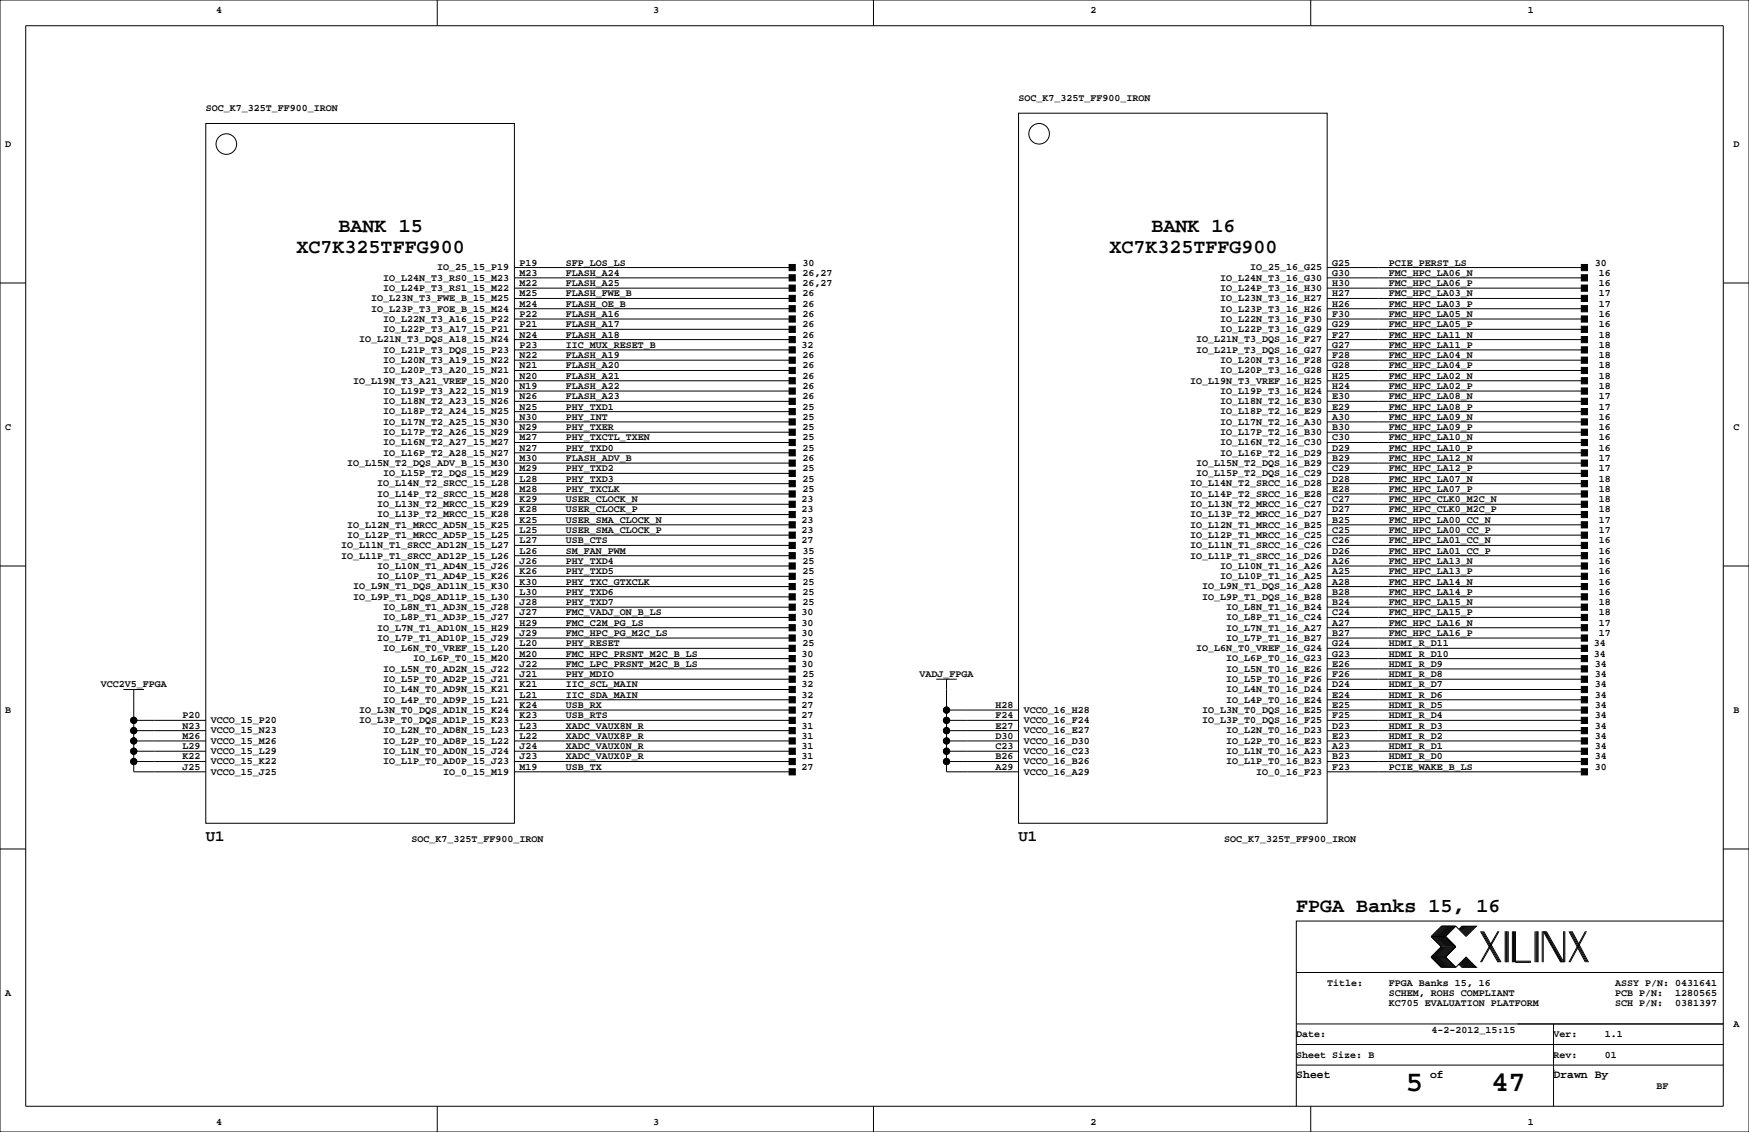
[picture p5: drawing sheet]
<svg xmlns="http://www.w3.org/2000/svg" width="432mm" height="279mm" viewBox="0 0 432 279" stroke-linecap="round" stroke-linejoin="round" font-family="sans-serif">
<defs><g id="words">
<g font-size="7.1">
<text x="347" y="269.3">5</text>
<text x="368.2" y="269.3">47</text>
</g>
<g font-size="4.9">
<text x="83.6" y="57.3">BANK 15</text>
<text x="284.3" y="57.3">BANK 16</text>
<text x="73.2" y="62.3">XC7K325TFFG900</text>
<text x="273.9" y="62.3">XC7K325TFFG900</text>
<text x="320" y="225.1">FPGA Banks 15, 16</text>
</g>
<g font-size="3.9">
<text x="50.8" y="207.5">U1</text>
<text x="251.5" y="207.5">U1</text>
</g>
<g font-size="2.8">
<text x="320" y="266.1">Sheet</text>
<text x="353.1" y="266.1">of</text>
<text x="383.5" y="266.1">Drawn By</text>
</g>
<g font-size="2.5">
<text x="53.3" y="3.3">4</text>
<text x="161.3" y="3.3">3</text>
<text x="269.2" y="3.3">2</text>
<text x="377.2" y="3.3">1</text>
<text x="50.8" y="27.4">SOC_K7_325T_FF900_IRON</text>
<text x="251.5" y="24.9">SOC_K7_325T_FF900_IRON</text>
<text x="1.3" y="36.3">D</text>
<text x="428" y="36.3">D</text>
<text x="128.3" y="65.5">P19</text>
<text x="139.7" y="65.5">SFP_LOS_LS</text>
<text x="198.1" y="65.5">30</text>
<text x="328.9" y="65.5">G25</text>
<text x="342.9" y="65.5">PCIE_PERST_LS</text>
<text x="393.7" y="65.5">30</text>
<text x="94.6" y="71.8">IO_L24P_T3_RS1_15_M22</text>
<text x="94.6" y="69.3">IO_L24N_T3_RS0_15_M23</text>
<text x="107.9" y="66.7">IO_25_15_P19</text>
<text x="128.3" y="70.6">M22</text>
<text x="128.3" y="68.1">M23</text>
<text x="139.7" y="70.6">FLASH_A25</text>
<text x="139.7" y="68.1">FLASH_A24</text>
<text x="198.1" y="70.6">26,27</text>
<text x="198.1" y="68.1">26,27</text>
<text x="301.2" y="71.8">IO_L24P_T3_16_H30</text>
<text x="301.2" y="69.3">IO_L24N_T3_16_G30</text>
<text x="308.6" y="66.7">IO_25_16_G25</text>
<text x="328.9" y="70.6">H30</text>
<text x="328.9" y="68.1">G30</text>
<text x="342.9" y="70.6">FMC_HPC_LA06_P</text>
<text x="342.9" y="68.1">FMC_HPC_LA06_N</text>
<text x="394.8" y="70.6">16</text>
<text x="394.8" y="68.1">16</text>
<text x="91.7" y="76.9">IO_L23P_T3_FOE_B_15_M24</text>
<text x="91.7" y="74.4">IO_L23N_T3_FWE_B_15_M25</text>
<text x="128.3" y="75.7">M24</text>
<text x="128.3" y="73.2">M25</text>
<text x="139.7" y="73.2">FLASH_FWE_B</text>
<text x="139.7" y="75.7">FLASH_OE_B</text>
<text x="198.1" y="73.2">26</text>
<text x="198.1" y="75.7">26</text>
<text x="301.2" y="76.9">IO_L23P_T3_16_H26</text>
<text x="301.2" y="74.4">IO_L23N_T3_16_H27</text>
<text x="328.9" y="75.7">H26</text>
<text x="328.9" y="73.2">H27</text>
<text x="342.9" y="75.7">FMC_HPC_LA03_P</text>
<text x="342.9" y="73.2">FMC_HPC_LA03_N</text>
<text x="394.8" y="75.7">17</text>
<text x="394.8" y="73.2">17</text>
<text x="94.6" y="82">IO_L22P_T3_A17_15_P21</text>
<text x="94.6" y="79.4">IO_L22N_T3_A16_15_P22</text>
<text x="128.3" y="83.3">N24</text>
<text x="128.3" y="80.8">P21</text>
<text x="128.3" y="78.2">P22</text>
<text x="139.7" y="78.2">FLASH_A16</text>
<text x="139.7" y="80.8">FLASH_A17</text>
<text x="139.7" y="83.3">FLASH_A18</text>
<text x="198.1" y="78.2">26</text>
<text x="198.1" y="80.8">26</text>
<text x="198.1" y="83.3">26</text>
<text x="301.2" y="82">IO_L22P_T3_16_G29</text>
<text x="301.2" y="79.4">IO_L22N_T3_16_F30</text>
<text x="328.9" y="83.3">F27</text>
<text x="328.9" y="80.8">G29</text>
<text x="328.9" y="78.2">F30</text>
<text x="342.9" y="80.8">FMC_HPC_LA05_P</text>
<text x="342.9" y="78.2">FMC_HPC_LA05_N</text>
<text x="342.9" y="83.3">FMC_HPC_LA11_N</text>
<text x="394.8" y="80.8">16</text>
<text x="394.8" y="78.2">16</text>
<text x="394.8" y="83.3">18</text>
<text x="88.7" y="84.5">IO_L21N_T3_DQS_A18_15_N24</text>
<text x="94.6" y="89.6">IO_L20N_T3_A19_15_N22</text>
<text x="94.6" y="87.1">IO_L21P_T3_DQS_15_P23</text>
<text x="128.3" y="88.4">N22</text>
<text x="128.3" y="85.9">P23</text>
<text x="139.7" y="85.9">IIC_MUX_RESET_B</text>
<text x="139.7" y="88.4">FLASH_A19</text>
<text x="197.9" y="85.9">32</text>
<text x="198.1" y="88.4">26</text>
<text x="295.3" y="87.1">IO_L21P_T3_DQS_16_G27</text>
<text x="295.3" y="84.5">IO_L21N_T3_DQS_16_F27</text>
<text x="301.2" y="89.6">IO_L20N_T3_16_F28</text>
<text x="328.9" y="88.4">F28</text>
<text x="328.9" y="85.9">G27</text>
<text x="342.9" y="88.4">FMC_HPC_LA04_N</text>
<text x="342.9" y="85.9">FMC_HPC_LA11_P</text>
<text x="394.8" y="88.4">18</text>
<text x="394.8" y="85.9">18</text>
<text x="87.2" y="94.7">IO_L19N_T3_A21_VREF_15_N20</text>
<text x="94.6" y="92.1">IO_L20P_T3_A20_15_N21</text>
<text x="128.3" y="93.5">N20</text>
<text x="128.3" y="90.9">N21</text>
<text x="139.7" y="90.9">FLASH_A20</text>
<text x="139.7" y="93.5">FLASH_A21</text>
<text x="198.1" y="90.9">26</text>
<text x="198.1" y="93.5">26</text>
<text x="293.8" y="94.7">IO_L19N_T3_VREF_16_H25</text>
<text x="301.2" y="92.1">IO_L20P_T3_16_G28</text>
<text x="328.9" y="93.5">H25</text>
<text x="328.9" y="90.9">G28</text>
<text x="342.9" y="93.5">FMC_HPC_LA02_N</text>
<text x="342.9" y="90.9">FMC_HPC_LA04_P</text>
<text x="394.8" y="93.5">18</text>
<text x="394.8" y="90.9">18</text>
<text x="94.6" y="99.8">IO_L18N_T2_A23_15_N26</text>
<text x="94.6" y="97.2">IO_L19P_T3_A22_15_N19</text>
<text x="128.3" y="101.1">N25</text>
<text x="128.3" y="98.6">N26</text>
<text x="128.3" y="96">N19</text>
<text x="139.7" y="96">FLASH_A22</text>
<text x="139.7" y="98.6">FLASH_A23</text>
<text x="139.7" y="101.1">PHY_TXD1</text>
<text x="198.1" y="96">26</text>
<text x="198.1" y="98.6">26</text>
<text x="198.1" y="101.1">25</text>
<text x="301.2" y="99.8">IO_L18N_T2_16_E30</text>
<text x="301.2" y="97.2">IO_L19P_T3_16_H24</text>
<text x="328.9" y="101.1">E29</text>
<text x="328.9" y="98.6">E30</text>
<text x="328.9" y="96">H24</text>
<text x="342.9" y="96">FMC_HPC_LA02_P</text>
<text x="342.9" y="98.6">FMC_HPC_LA08_N</text>
<text x="342.9" y="101.1">FMC_HPC_LA08_P</text>
<text x="394.8" y="96">18</text>
<text x="394.8" y="98.6">17</text>
<text x="394.8" y="101.1">17</text>
<text x="1.3" y="106.2">C</text>
<text x="94.6" y="107.4">IO_L17P_T2_A26_15_N29</text>
<text x="94.6" y="104.8">IO_L17N_T2_A25_15_N30</text>
<text x="94.6" y="102.3">IO_L18P_T2_A24_15_N25</text>
<text x="128.3" y="106.2">N29</text>
<text x="128.3" y="103.6">N30</text>
<text x="139.7" y="103.6">PHY_INT</text>
<text x="139.7" y="106.2">PHY_TXER</text>
<text x="198.1" y="103.6">25</text>
<text x="198.1" y="106.2">25</text>
<text x="301.2" y="107.4">IO_L17P_T2_16_B30</text>
<text x="301.2" y="104.8">IO_L17N_T2_16_A30</text>
<text x="301.2" y="102.3">IO_L18P_T2_16_E29</text>
<text x="328.9" y="106.2">B30</text>
<text x="328.9" y="103.6">A30</text>
<text x="342.9" y="103.6">FMC_HPC_LA09_N</text>
<text x="342.9" y="106.2">FMC_HPC_LA09_P</text>
<text x="394.8" y="103.6">16</text>
<text x="394.8" y="106.2">16</text>
<text x="428" y="106.2">C</text>
<text x="94.6" y="112.5">IO_L16P_T2_A28_15_N27</text>
<text x="94.6" y="109.9">IO_L16N_T2_A27_15_M27</text>
<text x="128.3" y="113.8">M30</text>
<text x="128.3" y="111.3">N27</text>
<text x="128.3" y="108.7">M27</text>
<text x="139.7" y="108.7">PHY_TXCTL_TXEN</text>
<text x="139.7" y="111.3">PHY_TXD0</text>
<text x="139.7" y="113.8">FLASH_ADV_B</text>
<text x="198.1" y="108.7">25</text>
<text x="198.1" y="111.3">25</text>
<text x="198.1" y="113.8">26</text>
<text x="301.2" y="112.5">IO_L16P_T2_16_D29</text>
<text x="301.2" y="109.9">IO_L16N_T2_16_C30</text>
<text x="328.9" y="113.8">B29</text>
<text x="328.9" y="111.3">D29</text>
<text x="328.9" y="108.7">C30</text>
<text x="342.9" y="113.8">FMC_HPC_LA12_N</text>
<text x="342.9" y="111.3">FMC_HPC_LA10_P</text>
<text x="342.9" y="108.7">FMC_HPC_LA10_N</text>
<text x="394.8" y="113.8">17</text>
<text x="394.8" y="111.3">16</text>
<text x="394.8" y="108.7">16</text>
<text x="85.7" y="115">IO_L15N_T2_DQS_ADV_B_15_M30</text>
<text x="94.6" y="117.5">IO_L15P_T2_DQS_15_M29</text>
<text x="128.3" y="118.9">L28</text>
<text x="128.3" y="116.3">M29</text>
<text x="139.7" y="116.3">PHY_TXD2</text>
<text x="139.7" y="118.9">PHY_TXD3</text>
<text x="198.1" y="116.3">25</text>
<text x="198.1" y="118.9">25</text>
<text x="295.3" y="117.5">IO_L15P_T2_DQS_16_C29</text>
<text x="295.3" y="115">IO_L15N_T2_DQS_16_B29</text>
<text x="328.9" y="118.9">D28</text>
<text x="328.9" y="116.3">C29</text>
<text x="342.9" y="118.9">FMC_HPC_LA07_N</text>
<text x="342.9" y="116.3">FMC_HPC_LA12_P</text>
<text x="394.8" y="118.9">18</text>
<text x="394.8" y="116.3">17</text>
<text x="93.1" y="125.2">IO_L13N_T2_MRCC_15_K29</text>
<text x="93.1" y="122.6">IO_L14P_T2_SRCC_15_M28</text>
<text x="93.1" y="120.1">IO_L14N_T2_SRCC_15_L28</text>
<text x="128.3" y="124">K29</text>
<text x="128.3" y="121.4">M28</text>
<text x="139.7" y="121.4">PHY_TXCLK</text>
<text x="139.7" y="124">USER_CLOCK_N</text>
<text x="197.9" y="124">23</text>
<text x="198.1" y="121.4">25</text>
<text x="293.8" y="125.2">IO_L13N_T2_MRCC_16_C27</text>
<text x="293.8" y="122.6">IO_L14P_T2_SRCC_16_E28</text>
<text x="293.8" y="120.1">IO_L14N_T2_SRCC_16_D28</text>
<text x="328.9" y="124">C27</text>
<text x="328.9" y="121.4">E28</text>
<text x="342.9" y="121.4">FMC_HPC_LA07_P</text>
<text x="342.9" y="124">FMC_HPC_CLK0_M2C_N</text>
<text x="394.8" y="121.4">18</text>
<text x="394.8" y="124">18</text>
<text x="85.7" y="130.2">IO_L12N_T1_MRCC_AD5N_15_K25</text>
<text x="93.1" y="127.7">IO_L13P_T2_MRCC_15_K28</text>
<text x="128.3" y="131.6">L25</text>
<text x="128.3" y="129">K25</text>
<text x="128.3" y="126.5">K28</text>
<text x="139.7" y="131.6">USER_SMA_CLOCK_P</text>
<text x="139.7" y="129">USER_SMA_CLOCK_N</text>
<text x="139.7" y="126.5">USER_CLOCK_P</text>
<text x="197.9" y="131.6">23</text>
<text x="197.9" y="129">23</text>
<text x="197.9" y="126.5">23</text>
<text x="293.8" y="130.2">IO_L12N_T1_MRCC_16_B25</text>
<text x="293.8" y="127.7">IO_L13P_T2_MRCC_16_D27</text>
<text x="328.9" y="131.6">C25</text>
<text x="328.9" y="129">B25</text>
<text x="328.9" y="126.5">D27</text>
<text x="342.9" y="129">FMC_HPC_LA00_CC_N</text>
<text x="342.9" y="131.6">FMC_HPC_LA00_CC_P</text>
<text x="342.9" y="126.5">FMC_HPC_CLK0_M2C_P</text>
<text x="394.8" y="129">17</text>
<text x="394.8" y="131.6">17</text>
<text x="394.8" y="126.5">18</text>
<text x="84.2" y="137.9">IO_L11P_T1_SRCC_AD12P_15_L26</text>
<text x="84.2" y="135.3">IO_L11N_T1_SRCC_AD12N_15_L27</text>
<text x="85.7" y="132.8">IO_L12P_T1_MRCC_AD5P_15_L25</text>
<text x="128.3" y="136.7">L26</text>
<text x="128.3" y="134.1">L27</text>
<text x="139.7" y="134.1">USB_CTS</text>
<text x="139.7" y="136.7">SM_FAN_PWM</text>
<text x="197.9" y="134.1">27</text>
<text x="198.1" y="136.7">35</text>
<text x="293.8" y="137.9">IO_L11P_T1_SRCC_16_D26</text>
<text x="293.8" y="135.3">IO_L11N_T1_SRCC_16_C26</text>
<text x="293.8" y="132.8">IO_L12P_T1_MRCC_16_C25</text>
<text x="328.9" y="136.7">D26</text>
<text x="328.9" y="134.1">C26</text>
<text x="342.9" y="134.1">FMC_HPC_LA01_CC_N</text>
<text x="342.9" y="136.7">FMC_HPC_LA01_CC_P</text>
<text x="394.8" y="134.1">16</text>
<text x="394.8" y="136.7">16</text>
<text x="93.1" y="142.9">IO_L10P_T1_AD4P_15_K26</text>
<text x="93.1" y="140.4">IO_L10N_T1_AD4N_15_J26</text>
<text x="128.3" y="141.7">K26</text>
<text x="128.3" y="139.2">J26</text>
<text x="139.7" y="139.2">PHY_TXD4</text>
<text x="139.7" y="141.7">PHY_TXD5</text>
<text x="198.1" y="139.2">25</text>
<text x="198.1" y="141.7">25</text>
<text x="301.2" y="142.9">IO_L10P_T1_16_A25</text>
<text x="301.2" y="140.4">IO_L10N_T1_16_A26</text>
<text x="328.9" y="141.7">A25</text>
<text x="328.9" y="139.2">A26</text>
<text x="342.9" y="139.2">FMC_HPC_LA13_N</text>
<text x="342.9" y="141.7">FMC_HPC_LA13_P</text>
<text x="394.8" y="139.2">16</text>
<text x="394.8" y="141.7">16</text>
<text x="87.2" y="148">IO_L9P_T1_DQS_AD11P_15_L30</text>
<text x="87.2" y="145.5">IO_L9N_T1_DQS_AD11N_15_K30</text>
<text x="128.3" y="149.4">J28</text>
<text x="128.3" y="146.8">L30</text>
<text x="128.3" y="144.3">K30</text>
<text x="139.7" y="149.4">PHY_TXD7</text>
<text x="139.7" y="144.3">PHY_TXC_GTXCLK</text>
<text x="139.7" y="146.8">PHY_TXD6</text>
<text x="198.1" y="149.4">25</text>
<text x="198.1" y="144.3">25</text>
<text x="198.1" y="146.8">25</text>
<text x="296.8" y="148">IO_L9P_T1_DQS_16_B28</text>
<text x="296.8" y="145.5">IO_L9N_T1_DQS_16_A28</text>
<text x="328.9" y="149.4">B24</text>
<text x="328.9" y="146.8">B28</text>
<text x="328.9" y="144.3">A28</text>
<text x="342.9" y="144.3">FMC_HPC_LA14_N</text>
<text x="342.9" y="146.8">FMC_HPC_LA14_P</text>
<text x="342.9" y="149.4">FMC_HPC_LA15_N</text>
<text x="394.8" y="144.3">16</text>
<text x="394.8" y="146.8">16</text>
<text x="394.8" y="149.4">18</text>
<text x="93.1" y="155.6">IO_L7N_T1_AD10N_15_H29</text>
<text x="94.6" y="153.1">IO_L8P_T1_AD3P_15_J27</text>
<text x="94.6" y="150.6">IO_L8N_T1_AD3N_15_J28</text>
<text x="128.3" y="154.4">H29</text>
<text x="128.3" y="151.9">J27</text>
<text x="139.7" y="151.9">FMC_VADJ_ON_B_LS</text>
<text x="139.7" y="154.4">FMC_C2M_PG_LS</text>
<text x="197.9" y="151.9">30</text>
<text x="197.9" y="154.4">30</text>
<text x="302.7" y="155.6">IO_L7N_T1_16_A27</text>
<text x="302.7" y="153.1">IO_L8P_T1_16_C24</text>
<text x="302.7" y="150.6">IO_L8N_T1_16_B24</text>
<text x="328.9" y="154.4">A27</text>
<text x="328.9" y="151.9">C24</text>
<text x="342.9" y="151.9">FMC_HPC_LA15_P</text>
<text x="342.9" y="154.4">FMC_HPC_LA16_N</text>
<text x="394.8" y="151.9">18</text>
<text x="394.8" y="154.4">17</text>
<text x="93.1" y="158.2">IO_L7P_T1_AD10P_15_J29</text>
<text x="94.6" y="160.7">IO_L6N_T0_VREF_15_L20</text>
<text x="128.3" y="159.5">L20</text>
<text x="128.3" y="157">J29</text>
<text x="139.7" y="157">FMC_HPC_PG_M2C_LS</text>
<text x="139.7" y="159.5">PHY_RESET</text>
<text x="197.9" y="157">30</text>
<text x="198.1" y="159.5">25</text>
<text x="295.3" y="160.7">IO_L6N_T0_VREF_16_G24</text>
<text x="302.7" y="158.2">IO_L7P_T1_16_B27</text>
<text x="328.9" y="159.5">G24</text>
<text x="328.9" y="157">B27</text>
<text x="342.9" y="159.5">HDMI_R_D11</text>
<text x="342.9" y="157">FMC_HPC_LA16_P</text>
<text x="393.5" y="159.5">34</text>
<text x="394.8" y="157">17</text>
<text x="94.6" y="165.8">IO_L5N_T0_AD2N_15_J22</text>
<text x="102" y="163.3">IO_L6P_T0_15_M20</text>
<text x="128.3" y="167.1">J21</text>
<text x="128.3" y="164.6">J22</text>
<text x="128.3" y="162.1">M20</text>
<text x="139.7" y="162.1">FMC_HPC_PRSNT_M2C_B_LS</text>
<text x="139.7" y="164.6">FMC_LPC_PRSNT_M2C_B_LS</text>
<text x="139.7" y="167.1">PHY_MDIO</text>
<text x="197.9" y="162.1">30</text>
<text x="197.9" y="164.6">30</text>
<text x="198.1" y="167.1">25</text>
<text x="227" y="167.1">VADJ_FPGA</text>
<text x="302.7" y="165.8">IO_L5N_T0_16_E26</text>
<text x="302.7" y="163.3">IO_L6P_T0_16_G23</text>
<text x="328.9" y="167.1">F26</text>
<text x="328.9" y="164.6">E26</text>
<text x="328.9" y="162.1">G23</text>
<text x="342.9" y="162.1">HDMI_R_D10</text>
<text x="342.9" y="164.6">HDMI_R_D9</text>
<text x="342.9" y="167.1">HDMI_R_D8</text>
<text x="393.5" y="162.1">34</text>
<text x="393.7" y="164.6">34</text>
<text x="393.7" y="167.1">34</text>
<text x="24.9" y="169.7">VCC2V5_FPGA</text>
<text x="94.6" y="173.4">IO_L4P_T0_AD9P_15_L21</text>
<text x="94.6" y="170.9">IO_L4N_T0_AD9N_15_K21</text>
<text x="94.6" y="168.3">IO_L5P_T0_AD2P_15_J21</text>
<text x="128.3" y="172.2">L21</text>
<text x="128.3" y="169.7">K21</text>
<text x="139.7" y="169.7">IIC_SCL_MAIN</text>
<text x="139.7" y="172.2">IIC_SDA_MAIN</text>
<text x="197.9" y="169.7">32</text>
<text x="197.9" y="172.2">32</text>
<text x="302.7" y="173.4">IO_L4P_T0_16_E24</text>
<text x="302.7" y="170.9">IO_L4N_T0_16_D24</text>
<text x="302.7" y="168.3">IO_L5P_T0_16_F26</text>
<text x="328.9" y="172.2">E24</text>
<text x="328.9" y="169.7">D24</text>
<text x="342.9" y="172.2">HDMI_R_D6</text>
<text x="342.9" y="169.7">HDMI_R_D7</text>
<text x="393.7" y="172.2">34</text>
<text x="393.7" y="169.7">34</text>
<text x="1.3" y="176">B</text>
<text x="45.1" y="179.8">N23</text>
<text x="45.1" y="177.3">P20</text>
<text x="52.1" y="178.5">VCCO_15_P20</text>
<text x="88.7" y="178.5">IO_L3P_T0_DQS_AD1P_15_K23</text>
<text x="88.7" y="176">IO_L3N_T0_DQS_AD1N_15_K24</text>
<text x="128.3" y="179.8">L23</text>
<text x="128.3" y="177.3">K23</text>
<text x="128.3" y="174.8">K24</text>
<text x="139.7" y="174.8">USB_RX</text>
<text x="139.7" y="177.3">USB_RTS</text>
<text x="139.7" y="179.8">XADC_VAUX8N_R</text>
<text x="197.9" y="174.8">27</text>
<text x="197.9" y="177.3">27</text>
<text x="197.9" y="179.8">31</text>
<text x="245.7" y="179.8">E27</text>
<text x="245.7" y="177.3">F24</text>
<text x="245.7" y="174.8">H28</text>
<text x="252.7" y="178.5">VCCO_16_F24</text>
<text x="252.7" y="176">VCCO_16_H28</text>
<text x="296.8" y="178.5">IO_L3P_T0_DQS_16_F25</text>
<text x="296.8" y="176">IO_L3N_T0_DQS_16_E25</text>
<text x="328.9" y="179.8">D23</text>
<text x="328.9" y="177.3">F25</text>
<text x="328.9" y="174.8">E25</text>
<text x="342.9" y="179.8">HDMI_R_D3</text>
<text x="342.9" y="177.3">HDMI_R_D4</text>
<text x="342.9" y="174.8">HDMI_R_D5</text>
<text x="393.7" y="179.8">34</text>
<text x="393.7" y="177.3">34</text>
<text x="393.7" y="174.8">34</text>
<text x="428" y="176">B</text>
<text x="45.1" y="184.9">L29</text>
<text x="45.1" y="182.4">M26</text>
<text x="52.1" y="183.6">VCCO_15_M26</text>
<text x="52.1" y="181">VCCO_15_N23</text>
<text x="94.6" y="183.6">IO_L2P_T0_AD8P_15_L22</text>
<text x="94.6" y="181">IO_L2N_T0_AD8N_15_L23</text>
<text x="128.3" y="184.9">J24</text>
<text x="128.3" y="182.4">L22</text>
<text x="139.7" y="182.4">XADC_VAUX8P_R</text>
<text x="139.7" y="184.9">XADC_VAUX0N_R</text>
<text x="197.9" y="182.4">31</text>
<text x="197.9" y="184.9">31</text>
<text x="245.7" y="184.9">C23</text>
<text x="245.7" y="182.4">D30</text>
<text x="252.7" y="183.6">VCCO_16_D30</text>
<text x="252.7" y="181">VCCO_16_E27</text>
<text x="302.7" y="183.6">IO_L2P_T0_16_E23</text>
<text x="302.7" y="181">IO_L2N_T0_16_D23</text>
<text x="328.9" y="184.9">A23</text>
<text x="328.9" y="182.4">E23</text>
<text x="342.9" y="182.4">HDMI_R_D2</text>
<text x="342.9" y="184.9">HDMI_R_D1</text>
<text x="393.7" y="182.4">34</text>
<text x="393.7" y="184.9">34</text>
<text x="45.1" y="190">J25</text>
<text x="45.1" y="187.5">K22</text>
<text x="52.1" y="191.2">VCCO_15_J25</text>
<text x="52.1" y="188.7">VCCO_15_K22</text>
<text x="52.1" y="186.1">VCCO_15_L29</text>
<text x="94.6" y="188.7">IO_L1P_T0_AD0P_15_J23</text>
<text x="94.6" y="186.1">IO_L1N_T0_AD0N_15_J24</text>
<text x="109.4" y="191.2">IO_0_15_M19</text>
<text x="128.3" y="190">M19</text>
<text x="128.3" y="187.5">J23</text>
<text x="139.7" y="187.5">XADC_VAUX0P_R</text>
<text x="139.7" y="190">USB_TX</text>
<text x="197.9" y="187.5">31</text>
<text x="197.9" y="190">27</text>
<text x="245.7" y="190">A29</text>
<text x="245.7" y="187.5">B26</text>
<text x="252.7" y="191.2">VCCO_16_A29</text>
<text x="252.7" y="188.7">VCCO_16_B26</text>
<text x="252.7" y="186.1">VCCO_16_C23</text>
<text x="302.7" y="188.7">IO_L1P_T0_16_B23</text>
<text x="302.7" y="186.1">IO_L1N_T0_16_A23</text>
<text x="310.1" y="191.2">IO_0_16_F23</text>
<text x="328.9" y="190">F23</text>
<text x="328.9" y="187.5">B23</text>
<text x="342.9" y="190">PCIE_WAKE_B_LS</text>
<text x="342.9" y="187.5">HDMI_R_D0</text>
<text x="393.7" y="190">30</text>
<text x="393.7" y="187.5">34</text>
<text x="101.6" y="207.8">SOC_K7_325T_FF900_IRON</text>
<text x="302.3" y="207.8">SOC_K7_325T_FF900_IRON</text>
<text x="1.3" y="245.9">A</text>
<text x="327.7" y="243.3">Title:</text>
<text x="342.9" y="245.9">SCHEM, ROHS COMPLIANT</text>
<text x="342.9" y="243.3">FPGA Banks 15, 16</text>
<text x="398.8" y="243.3">ASSY P/N: 0431641</text>
<text x="398.8" y="245.9">PCB P/N:</text>
<text x="413.6" y="245.9">1280565</text>
<text x="342.9" y="248.4">KC705 EVALUATION PLATFORM</text>
<text x="398.8" y="248.4">SCH P/N:</text>
<text x="413.6" y="248.4">0381397</text>
<text x="320" y="256">Date:</text>
<text x="353.4" y="255">4-2-2012_15:15</text>
<text x="383.5" y="256">Ver:</text>
<text x="396.2" y="256">1.1</text>
<text x="428" y="253.5">A</text>
<text x="320" y="261.1">Sheet Size: B</text>
<text x="383.5" y="261.1">Rev:</text>
<text x="396.2" y="261.1">01</text>
<text x="408.9" y="268.7">BF</text>
<text x="53.3" y="277.6">4</text>
<text x="161.3" y="277.6">3</text>
<text x="269.2" y="277.6">2</text>
<text x="377.2" y="277.6">1</text>
</g>
</g></defs>
<g fill="none" stroke="#000" stroke-width=".25">
<path d="M0 0h431.8v279.4h-431.8zM6.3 6.4h419.1v266.6h-419.1zM107.9 0v6.4M215.6 0v6.4M323.6 0v6.4M50.8 30.5h76.2v172.7h-76.2zM251.5 27.9h76.2v175.3h-76.2zM0 69.8h6.3M127 78.7h68.6M127 76.2h68.6M127 73.7h68.6M127 66h68.6"/>
<path d="M127 68.6h68.6M127 71.1h68.6M327.7 78.7h63.5M327.7 76.2h63.5M327.7 73.7h63.5M327.7 66h63.5M327.7 68.6h63.5M327.7 71.1h63.5M425.4 69.8h6.4M127 99.1h68.6M127 96.5h68.6M127 94h68.6"/>
<path d="M127 91.4h68.6M127 88.9h68.6M127 86.4h68.6M127 83.8h68.6M127 81.3h68.6M327.7 99.1h63.5M327.7 96.5h63.5M327.7 94h63.5M327.7 91.4h63.5M327.7 88.9h63.5M327.7 86.4h63.5M327.7 83.8h63.5"/>
<path d="M327.7 81.3h63.5M127 119.4h68.6M127 116.8h68.6M127 114.3h68.6M127 111.8h68.6M127 109.2h68.6M127 106.7h68.6M127 104.1h68.6M127 101.6h68.6M327.7 119.4h63.5M327.7 116.8h63.5M327.7 114.3h63.5"/>
<path d="M327.7 111.8h63.5M327.7 109.2h63.5M327.7 106.7h63.5M327.7 104.1h63.5M327.7 101.6h63.5M0 139.7h6.3M127 124.5h68.6M127 127h68.6M127 139.7h68.6M127 137.2h68.6M127 134.6h68.6M127 121.9h68.6"/>
<path d="M127 132.1h68.6M127 129.5h68.6M327.7 124.5h63.5M327.7 127h63.5M327.7 139.7h63.5M327.7 137.2h63.5M327.7 134.6h63.5M327.7 121.9h63.5M327.7 132.1h63.5M327.7 129.5h63.5M425.4 139.7h6.4M127 157.5h68.6"/>
<path d="M127 154.9h68.6M127 147.3h68.6M127 144.8h68.6M127 142.2h68.6M127 152.4h68.6M127 149.9h68.6M327.7 157.5h63.5M327.7 154.9h63.5M327.7 147.3h63.5M327.7 144.8h63.5M327.7 142.2h63.5M327.7 152.4h63.5"/>
<path d="M327.7 149.9h63.5M30.5 170.2h5.1M33 170.2h.1M33 170.2v20.3h17.8M33 177.8h17.8M127 177.8h68.6M127 175.3h68.6M127 172.7h68.6M127 170.2h68.6M127 167.6h68.6M127 165.1h68.6M127 162.6h68.6"/>
<path d="M127 160h68.6M231.1 167.6h5.1M233.7 167.6h.1M233.7 177.8h17.8M233.7 167.6v22.9h17.8M233.7 175.3h17.8M327.7 177.8h63.5M327.7 175.3h63.5M327.7 172.7h63.5M327.7 170.2h63.5M327.7 167.6h63.5M327.7 165.1h63.5"/>
<path d="M327.7 162.6h63.5M327.7 160h63.5M33 182.9h17.8M33 180.3h17.8M33 185.4h17.8M33 188h17.8M127 182.9h68.6M127 180.3h68.6M127 185.4h68.6M127 188h68.6M127 190.5h68.6M233.7 182.9h17.8"/>
<path d="M233.7 180.3h17.8M233.7 185.4h17.8M233.7 188h17.8M327.7 182.9h63.5M327.7 180.3h63.5M327.7 185.4h63.5M327.7 188h63.5M327.7 190.5h63.5M0 209.5h6.3M425.4 209.5h6.4M353.3 236.2l2.6 2.6h3.5M353.3 231.1l2.6 2.6-2.6 2.5"/>
<path d="M353.3 236.2h3.6M353.3 231.1h3.6M356.1 228.6l-2.5 2.5 2.5 2.6-2.5 2.5 2.5 2.6M356.4 228.6l-2.6 2.5 2.6 2.6-2.6 2.5 2.6 2.6M356.6 228.6l-2.5 2.5 2.5 2.6-2.5 2.5 2.5 2.6M356.9 228.6l-2.6 2.5 2.6 2.6-2.6 2.5 2.6 2.6M356.9 231.1l2.5 2.6-2.5 2.5M356.9 236.2l2.5 2.6M357.1 228.6l-2.5 2.5 2.5 2.6-2.5 2.5 2.5 2.6M357.4 228.6l-2.6 2.5 2.6 2.6-2.6 2.5 2.6 2.6M357.6 228.6l-2.5 2.5 2.5 2.6-2.5 2.5 2.5 2.6M357.9 228.6l-2.6 2.5 2.6 2.6-2.6 2.5 2.6 2.6"/>
<path d="M358.1 228.6l-2.5 2.5 2.5 2.6-2.5 2.5 2.5 2.6M358.4 228.6l-2.5 2.5 2.5 2.6-2.5 2.5 2.5 2.6M358.6 228.6l-2.5 2.5 2.5 2.6-2.5 2.5 2.5 2.6M358.9 228.6l-2.5 2.5 2.5 2.6-2.5 2.5 2.5 2.6M359.2 228.6l-2.6 2.5 2.6 2.6-2.6 2.5 2.6 2.6M359.4 228.6l2.5 2.5 2.6-2.5h-3.6l-.7 .8M359.4 228.6h-3.5l-2.6 2.5M359.4 228.6l-2.5 2.5M360.2 238l.7 .8h3.6l-2.6-2.6-2.5 2.6M360.4 237.7l1 1.1M360.4 238l.8 .8M360.7 237.5l1.2 1.3"/>
<path d="M360.7 237.7l1 1.1M360.9 237.2l1.6 1.6M360.9 237.5l1.3 1.3M361.2 237l1.8 1.8M361.2 237.2l1.5 1.6M361.2 228.6l-.8 .8M361.4 236.7l2.1 2.1M361.4 237l1.8 1.8M361.4 228.6l-1 1M361.7 236.5l2.3 2.3M361.7 236.7l2 2.1M361.7 228.6l-1 1"/>
<path d="M361.9 236.5l2.3 2.3M361.9 228.6l-1.2 1.3M362.2 228.6l-1.3 1.3M362.5 228.6l-1.6 1.5M362.7 228.6l-1.5 1.5M363 228.6l-1.8 1.8M363.2 228.6l-1.8 1.8M363.5 228.6l-2.1 2M363.7 228.6l-2 2M364 228.6l-2.3 2.3M364.2 228.6l-2.3 2.3M365.5 229.9l4.3 7.6"/>
<path d="M365.8 229.9l4.3 7.6M366 229.9l4.3 7.6M366.3 229.9l4.3 7.6M369.8 229.9l-4.3 7.6M370.1 229.9l-4.3 7.6M371.6 229.9v7.6M371.9 229.9v7.6M372.1 229.9v7.6M372.4 229.9v7.6M373.4 229.9v7.6M373.6 229.9v7.6M373.9 229.9v7.6"/>
<path d="M374.1 229.9v7.6h3.9M374.1 237.2h3.9M379 229.9v7.6M379.2 229.9v7.6M379.5 229.9v7.6M379.7 229.9v7.6M380.7 229.9v7.6M381 237.5v-7.6l4.3 7.6M381.3 229.9l4.3 7.6M381.5 229.9l4.3 7.6M381.8 229.9l4.3 7.6v-7.6M386.3 229.9v7.6"/>
<path d="M387.3 229.9l4.1 7.6M387.6 229.9l4.1 7.6M387.9 229.9l4 7.6M388.1 229.9l4.1 7.6M391.4 229.9l-4.1 7.6M391.7 229.9l-4.1 7.6M425.4 227.3h-105.4v35.6M320 257.8h105.4M320 252.7h105.4M320 240h105.4M383.5 252.7v20.3M107.9 273v6.4"/>
<path d="M215.6 273v6.4M320 262.9v10.1M320 262.9h105.4M323.6 273v6.4M383.5 264.2h.1"/>
<circle cx="55.9" cy="35.6" r="2.54"/>
<circle cx="256.5" cy="33" r="2.54"/>
<circle cx="33" cy="177.8" r=".76"/>
<circle cx="233.7" cy="177.8" r=".76"/>
<circle cx="233.7" cy="175.3" r=".76"/>
<circle cx="33" cy="182.9" r=".76"/>
<circle cx="33" cy="185.4" r=".76"/>
<circle cx="33" cy="180.3" r=".76"/>
<circle cx="33" cy="188" r=".76"/>
<circle cx="233.7" cy="182.9" r=".76"/>
<circle cx="233.7" cy="185.4" r=".76"/>
<circle cx="233.7" cy="180.3" r=".76"/>
<circle cx="233.7" cy="188" r=".76"/>
</g>
<g fill="#000" stroke="#000" stroke-width=".25">
<path d="M194.8 78h1.5v1.5h-1.5z" fill-rule="evenodd"/>
<path d="M194.8 75.4h1.5v1.6h-1.5z" fill-rule="evenodd"/>
<path d="M194.8 72.9h1.5v1.5h-1.5z" fill-rule="evenodd"/>
<path d="M194.8 65.3h1.5v1.5h-1.5z" fill-rule="evenodd"/>
<path d="M194.8 67.8h1.5v1.5h-1.5z" fill-rule="evenodd"/>
<path d="M194.8 70.4h1.5v1.5h-1.5z" fill-rule="evenodd"/>
<path d="M390.4 72.9h1.5v1.5h-1.5z" fill-rule="evenodd"/>
<path d="M390.4 75.4h1.5v1.6h-1.5z" fill-rule="evenodd"/>
<path d="M390.4 78h1.5v1.5h-1.5z" fill-rule="evenodd"/>
<path d="M390.4 65.3h1.5v1.5h-1.5z" fill-rule="evenodd"/>
<path d="M390.4 67.8h1.5v1.5h-1.5z" fill-rule="evenodd"/>
<path d="M390.4 70.4h1.5v1.5h-1.5z" fill-rule="evenodd"/>
<path d="M194.8 98.3h1.5v1.5h-1.5z" fill-rule="evenodd"/>
<path d="M194.8 95.8h1.5v1.5h-1.5z" fill-rule="evenodd"/>
<path d="M194.8 93.2h1.5v1.5h-1.5z" fill-rule="evenodd"/>
<path d="M194.8 90.7h1.5v1.5h-1.5z" fill-rule="evenodd"/>
<path d="M194.8 88.1h1.5v1.6h-1.5z" fill-rule="evenodd"/>
<path d="M194.8 85.6h1.5v1.5h-1.5z" fill-rule="evenodd"/>
<path d="M194.8 83.1h1.5v1.5h-1.5z" fill-rule="evenodd"/>
<path d="M194.8 80.5h1.5v1.5h-1.5z" fill-rule="evenodd"/>
<path d="M390.4 98.3h1.5v1.5h-1.5z" fill-rule="evenodd"/>
<path d="M390.4 83.1h1.5v1.5h-1.5z" fill-rule="evenodd"/>
<path d="M390.4 85.6h1.5v1.5h-1.5z" fill-rule="evenodd"/>
<path d="M390.4 80.5h1.5v1.5h-1.5z" fill-rule="evenodd"/>
<path d="M390.4 88.1h1.5v1.6h-1.5z" fill-rule="evenodd"/>
<path d="M390.4 90.7h1.5v1.5h-1.5z" fill-rule="evenodd"/>
<path d="M390.4 93.2h1.5v1.5h-1.5z" fill-rule="evenodd"/>
<path d="M390.4 95.8h1.5v1.5h-1.5z" fill-rule="evenodd"/>
<path d="M194.8 116.1h1.5v1.5h-1.5z" fill-rule="evenodd"/>
<path d="M194.8 113.5h1.5v1.6h-1.5z" fill-rule="evenodd"/>
<path d="M194.8 111h1.5v1.5h-1.5z" fill-rule="evenodd"/>
<path d="M194.8 108.5h1.5v1.5h-1.5z" fill-rule="evenodd"/>
<path d="M194.8 105.9h1.5v1.5h-1.5z" fill-rule="evenodd"/>
<path d="M194.8 103.4h1.5v1.5h-1.5z" fill-rule="evenodd"/>
<path d="M194.8 100.8h1.5v1.6h-1.5z" fill-rule="evenodd"/>
<path d="M390.4 100.8h1.5v1.6h-1.5z" fill-rule="evenodd"/>
<path d="M390.4 105.9h1.5v1.5h-1.5z" fill-rule="evenodd"/>
<path d="M390.4 103.4h1.5v1.5h-1.5z" fill-rule="evenodd"/>
<path d="M390.4 108.5h1.5v1.5h-1.5z" fill-rule="evenodd"/>
<path d="M390.4 111h1.5v1.5h-1.5z" fill-rule="evenodd"/>
<path d="M390.4 113.5h1.5v1.6h-1.5z" fill-rule="evenodd"/>
<path d="M390.4 116.1h1.5v1.5h-1.5z" fill-rule="evenodd"/>
<path d="M194.8 123.7h1.5v1.5h-1.5z" fill-rule="evenodd"/>
<path d="M194.8 126.2h1.5v1.6h-1.5z" fill-rule="evenodd"/>
<path d="M194.8 136.4h1.5v1.5h-1.5z" fill-rule="evenodd"/>
<path d="M194.8 133.9h1.5v1.5h-1.5z" fill-rule="evenodd"/>
<path d="M194.8 121.2h1.5v1.5h-1.5z" fill-rule="evenodd"/>
<path d="M194.8 118.6h1.5v1.5h-1.5z" fill-rule="evenodd"/>
<path d="M194.8 128.8h1.5v1.5h-1.5z" fill-rule="evenodd"/>
<path d="M194.8 131.3h1.5v1.5h-1.5z" fill-rule="evenodd"/>
<path d="M390.4 126.2h1.5v1.6h-1.5z" fill-rule="evenodd"/>
<path d="M390.4 123.7h1.5v1.5h-1.5z" fill-rule="evenodd"/>
<path d="M390.4 136.4h1.5v1.5h-1.5z" fill-rule="evenodd"/>
<path d="M390.4 133.9h1.5v1.5h-1.5z" fill-rule="evenodd"/>
<path d="M390.4 131.3h1.5v1.5h-1.5z" fill-rule="evenodd"/>
<path d="M390.4 128.8h1.5v1.5h-1.5z" fill-rule="evenodd"/>
<path d="M390.4 118.6h1.5v1.5h-1.5z" fill-rule="evenodd"/>
<path d="M390.4 121.2h1.5v1.5h-1.5z" fill-rule="evenodd"/>
<path d="M194.8 156.7h1.5v1.5h-1.5z" fill-rule="evenodd"/>
<path d="M194.8 154.2h1.5v1.5h-1.5z" fill-rule="evenodd"/>
<path d="M194.8 146.6h1.5v1.5h-1.5z" fill-rule="evenodd"/>
<path d="M194.8 144h1.5v1.5h-1.5z" fill-rule="evenodd"/>
<path d="M194.8 141.5h1.5v1.5h-1.5z" fill-rule="evenodd"/>
<path d="M194.8 138.9h1.5v1.6h-1.5z" fill-rule="evenodd"/>
<path d="M194.8 149.1h1.5v1.5h-1.5z" fill-rule="evenodd"/>
<path d="M194.8 151.6h1.5v1.6h-1.5z" fill-rule="evenodd"/>
<path d="M390.4 156.7h1.5v1.5h-1.5z" fill-rule="evenodd"/>
<path d="M390.4 154.2h1.5v1.5h-1.5z" fill-rule="evenodd"/>
<path d="M390.4 151.6h1.5v1.6h-1.5z" fill-rule="evenodd"/>
<path d="M390.4 149.1h1.5v1.5h-1.5z" fill-rule="evenodd"/>
<path d="M390.4 146.6h1.5v1.5h-1.5z" fill-rule="evenodd"/>
<path d="M390.4 144h1.5v1.5h-1.5z" fill-rule="evenodd"/>
<path d="M390.4 141.5h1.5v1.5h-1.5z" fill-rule="evenodd"/>
<path d="M390.4 138.9h1.5v1.6h-1.5z" fill-rule="evenodd"/>
<path d="M194.8 177h1.5v1.6h-1.5z" fill-rule="evenodd"/>
<path d="M194.8 174.5h1.5v1.5h-1.5z" fill-rule="evenodd"/>
<path d="M194.8 172h1.5v1.5h-1.5z" fill-rule="evenodd"/>
<path d="M194.8 169.4h1.5v1.5h-1.5z" fill-rule="evenodd"/>
<path d="M194.8 166.9h1.5v1.5h-1.5z" fill-rule="evenodd"/>
<path d="M194.8 164.3h1.5v1.6h-1.5z" fill-rule="evenodd"/>
<path d="M194.8 161.8h1.5v1.5h-1.5z" fill-rule="evenodd"/>
<path d="M194.8 159.3h1.5v1.5h-1.5z" fill-rule="evenodd"/>
<path d="M390.4 166.9h1.5v1.5h-1.5z" fill-rule="evenodd"/>
<path d="M390.4 164.3h1.5v1.6h-1.5z" fill-rule="evenodd"/>
<path d="M390.4 169.4h1.5v1.5h-1.5z" fill-rule="evenodd"/>
<path d="M390.4 172h1.5v1.5h-1.5z" fill-rule="evenodd"/>
<path d="M390.4 174.5h1.5v1.5h-1.5z" fill-rule="evenodd"/>
<path d="M390.4 177h1.5v1.6h-1.5z" fill-rule="evenodd"/>
<path d="M390.4 159.3h1.5v1.5h-1.5z" fill-rule="evenodd"/>
<path d="M390.4 161.8h1.5v1.5h-1.5z" fill-rule="evenodd"/>
<path d="M194.8 189.7h1.5v1.6h-1.5z" fill-rule="evenodd"/>
<path d="M194.8 187.2h1.5v1.5h-1.5z" fill-rule="evenodd"/>
<path d="M194.8 184.7h1.5v1.5h-1.5z" fill-rule="evenodd"/>
<path d="M194.8 182.1h1.5v1.5h-1.5z" fill-rule="evenodd"/>
<path d="M194.8 179.6h1.5v1.5h-1.5z" fill-rule="evenodd"/>
<path d="M390.4 184.7h1.5v1.5h-1.5z" fill-rule="evenodd"/>
<path d="M390.4 187.2h1.5v1.5h-1.5z" fill-rule="evenodd"/>
<path d="M390.4 179.6h1.5v1.5h-1.5z" fill-rule="evenodd"/>
<path d="M390.4 182.1h1.5v1.5h-1.5z" fill-rule="evenodd"/>
<path d="M390.4 189.7h1.5v1.6h-1.5z" fill-rule="evenodd"/>
<circle cx="33" cy="177.8" r=".76"/>
<circle cx="233.7" cy="177.8" r=".76"/>
<circle cx="233.7" cy="175.3" r=".76"/>
<circle cx="33" cy="182.9" r=".76"/>
<circle cx="33" cy="185.4" r=".76"/>
<circle cx="33" cy="180.3" r=".76"/>
<circle cx="33" cy="188" r=".76"/>
<circle cx="233.7" cy="182.9" r=".76"/>
<circle cx="233.7" cy="185.4" r=".76"/>
<circle cx="233.7" cy="180.3" r=".76"/>
<circle cx="233.7" cy="188" r=".76"/>
</g>
<use href="#words"/>
</svg>
